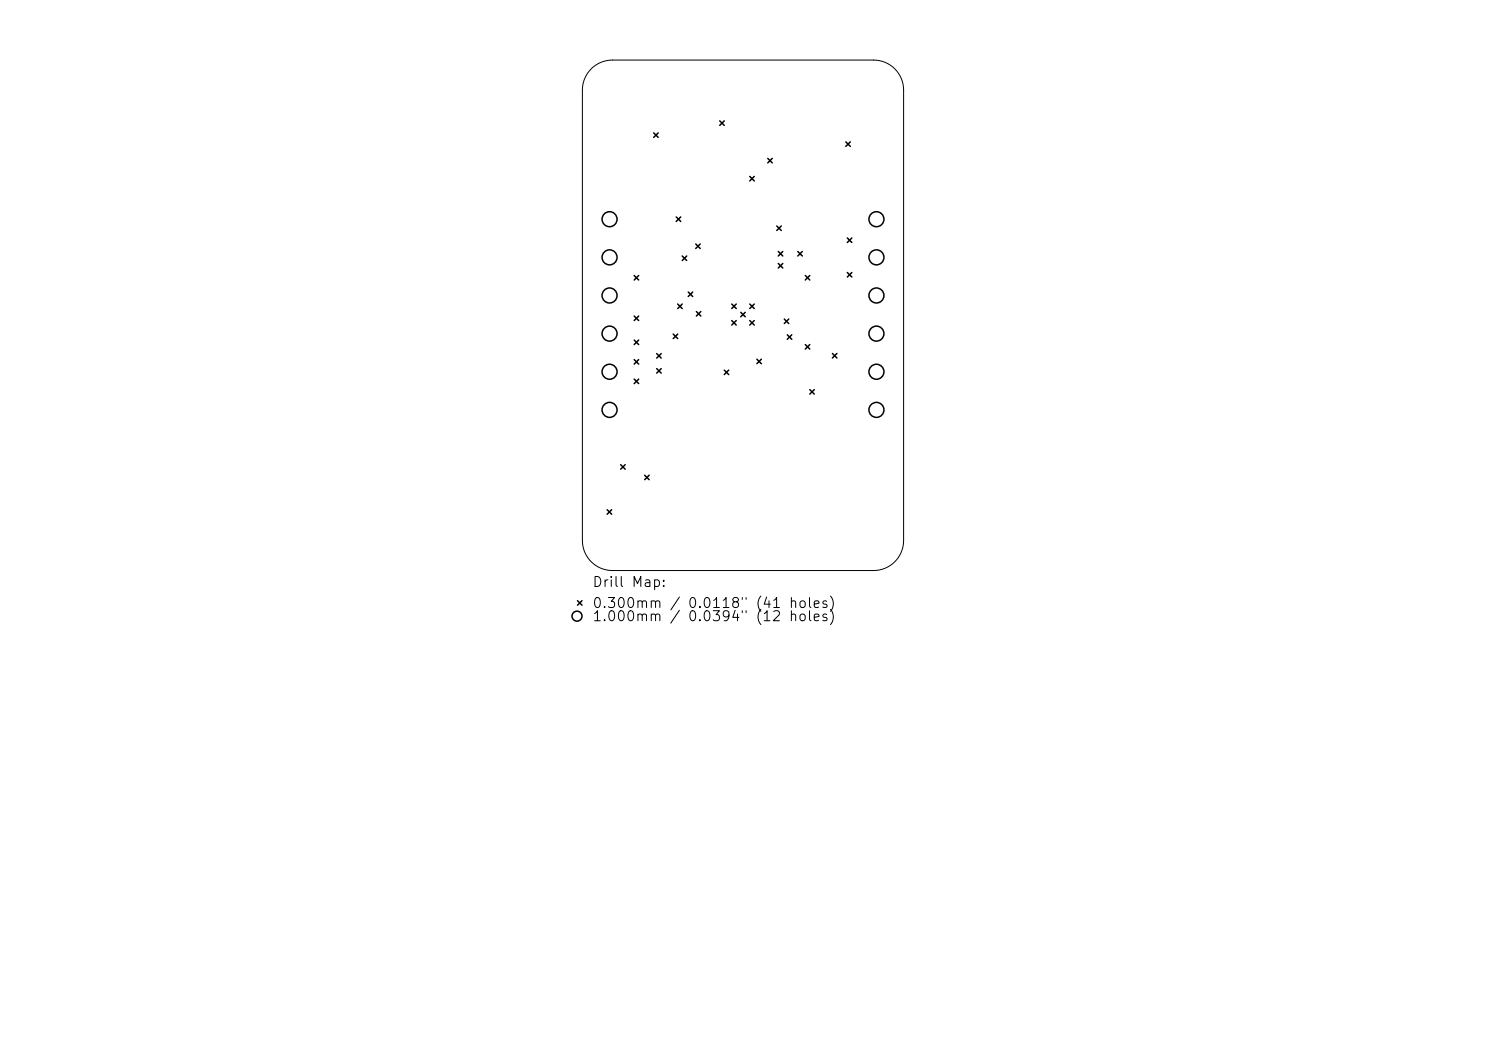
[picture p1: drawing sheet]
<svg xmlns="http://www.w3.org/2000/svg" width="297mm" height="210mm" viewBox="0 0 297 210" stroke-linecap="round" stroke-linejoin="round" font-family="sans-serif">
<defs><g id="words">
<g font-size="2">
<text x="118.3" y="117.8">Drill Map:</text>
<text x="118.3" y="122">0.300mm / 0.0118&quot; (41 holes)</text>
<text x="118.3" y="124.6">1.000mm</text>
<text x="137.3" y="124.6">0.0394&quot; (12</text>
</g>
</g></defs>
<path d="M118.2 13.8a6 6 0 0 1 4.2-1.8h52.2a6 6 0 0 1 6 6v90a6 6 0 0 1-6 6h-52.2a6 6 0 0 1-6-6v-90a6 6 0 0 1 1.8-4.2z" fill="none" stroke="#000" stroke-width=".2"/>
<g fill="none" stroke="#000" stroke-width=".3">
<path d="M130.7 26.6l.9 .9M131.6 26.6l-.9 .9M143.9 24.2l.9 .9M144.8 24.2l-.9 .9M149.9 35.3l.9 .9M150.8 35.3l-.9 .9M153.5 31.7l.9 .9M154.4 31.7l-.9 .9M169.1 28.4l.9 .9M170 28.4l-.9 .9M126.8 55.1l.9 .9M127.7 55.1l-.9 .9"/>
<path d="M135.2 43.4l.9 .9M136.1 43.4l-.9 .9M136.4 51.2l.9 .9M137.3 51.2l-.9 .9M137.6 58.4l.9 .9M138.5 58.4l-.9 .9M139.1 48.8l.9 .9M140 48.8l-.9 .9M155.3 45.2l.9 .9M155.6 50.3l.9 .9M155.6 52.7l.9 .9M156.2 45.2l-.9 .9"/>
<path d="M156.5 50.3l-.9 .9M156.5 52.7l-.9 .9M159.5 50.3l.9 .9M160.4 50.3l-.9 .9M161 55.1l.9 .9M161.9 55.1l-.9 .9M169.4 47.6l.9 .9M169.4 54.5l.9 .9M170.3 54.5l-.9 .9M170.3 47.6l-.9 .9M126.8 63.2l.9 .9M126.8 68l.9 .9"/>
<path d="M126.8 71.9l.9 .9M126.8 75.8l.9 .9M127.7 63.2l-.9 .9M127.7 68l-.9 .9M127.7 71.9l-.9 .9M127.7 75.8l-.9 .9M131.3 70.7l.9 .9M131.3 73.7l.9 .9M132.2 70.7l-.9 .9M132.2 73.7l-.9 .9M134.6 66.8l.9 .9M135.5 66.8l-.9 .9"/>
<path d="M135.5 60.8l.9 .9M136.4 60.8l-.9 .9M139.2 62.3l.9 .9M140.1 62.3l-.9 .9M144.8 74l.9 .9M145.7 74l-.9 .9M146.3 60.8l.9 .9M146.3 64.1l.9 .9M147.2 60.8l-.9 .9M147.2 64.1l-.9 .9M148.1 62.4l.9 .9M149 62.4l-.9 .9"/>
<path d="M149.9 60.8l.9 .9M149.9 64.1l.9 .9M150.8 60.8l-.9 .9M150.8 64.1l-.9 .9M151.3 71.8l.9 .9M152.2 71.8l-.9 .9M156.8 63.8l.9 .9M157.4 66.9l.9 .9M157.7 63.8l-.9 .9M158.3 66.9l-.9 .9M161 68.9l.9 .9M161.9 68.9l-.9 .9"/>
<path d="M161.9 77.9l.9 .9M162.8 77.9l-.9 .9M166.4 70.6l.9 .9M167.3 70.6l-.9 .9M124.1 92.9l.9 .9M125 92.9l-.9 .9M128.9 95l.9 .9M129.8 95l-.9 .9M121.4 101.9l.9 .9M122.3 101.9l-.9 .9M115.4 120l.9 .9M116.3 120l-.9 .9"/>
<circle cx="121.8" cy="43.8" r="1.5"/>
<circle cx="121.8" cy="59" r="1.5"/>
<circle cx="121.8" cy="51.4" r="1.5"/>
<circle cx="175.2" cy="59" r="1.5"/>
<circle cx="175.2" cy="51.4" r="1.5"/>
<circle cx="175.2" cy="43.8" r="1.5"/>
<circle cx="121.8" cy="74.3" r="1.5"/>
<circle cx="121.8" cy="66.7" r="1.5"/>
<circle cx="175.2" cy="66.7" r="1.5"/>
<circle cx="175.2" cy="74.3" r="1.5"/>
<circle cx="121.8" cy="81.9" r="1.5"/>
<circle cx="175.2" cy="81.9" r="1.5"/>
<circle cx="115.3" cy="123.1" r="1"/>
</g>
<use href="#words"/>
</svg>
